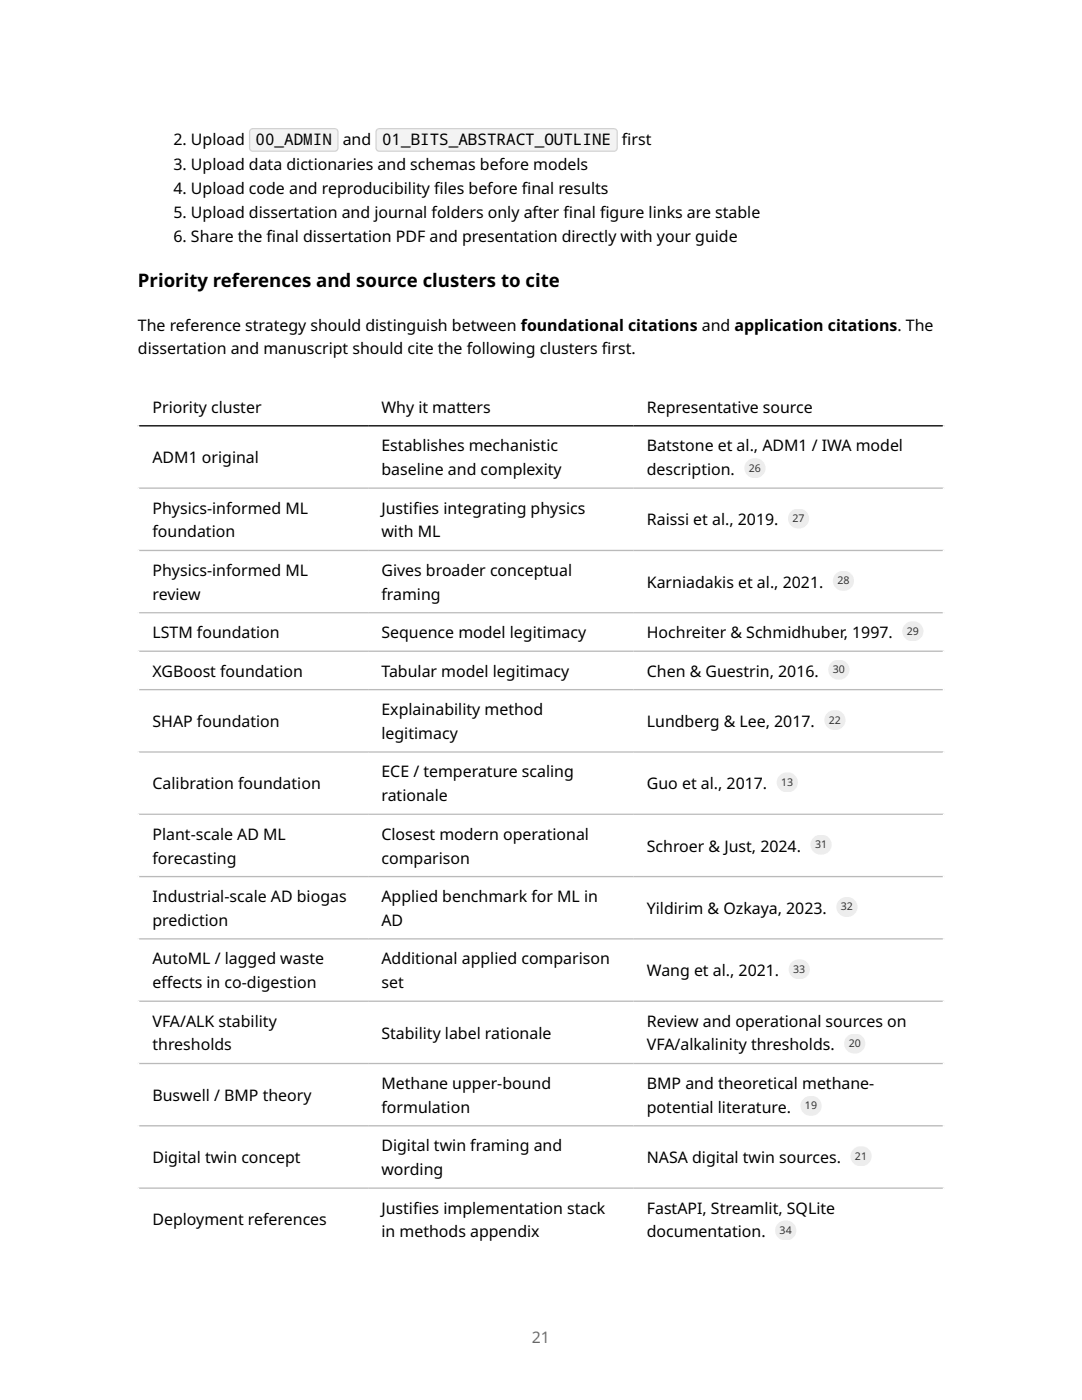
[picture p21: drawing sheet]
<svg xmlns="http://www.w3.org/2000/svg" width="216mm" height="279mm" viewBox="0 0 216 279" stroke-linecap="round" stroke-linejoin="round" font-family="sans-serif">
<defs><g id="words">
<text font-size="3.7" x="27.5" y="57.3">Priority references and source clusters to cite</text>
<g font-size="3.2">
<text x="34.6" y="29">2. Upload</text>
<text x="51" y="29">00_ADMIN</text>
<text x="68.4" y="29">and</text>
<text x="76.2" y="29">01_BITS_ABSTRACT_OUTLINE</text>
<text x="124.1" y="29">f</text>
<text x="124.1" y="29">irst</text>
<text x="34.6" y="33.9">3. Upload data dictionaries and schemas before models</text>
<text x="34.6" y="38.7">4. Upload code and reproducibility f</text>
<text x="86.6" y="38.7">iles before f</text>
<text x="104.1" y="38.7">inal results</text>
<text x="34.6" y="43.4">5. Upload dissertation and journal folders only after f</text>
<text x="112.4" y="43.4">inal f</text>
<text x="119.7" y="43.4">igure links are stable</text>
<text x="34.6" y="48.2">6. Share the f</text>
<text x="53.2" y="48.2">inal dissertation PDF and presentation directly with your guide</text>
<text x="27.5" y="66">The reference strategy should distinguish between foundational citations and application citations. The</text>
<text x="27.5" y="70.7">dissertation and manuscript should cite the following clusters f</text>
<text x="120.1" y="70.7">irst.</text>
<text x="30.4" y="82.4">Priority cluster</text>
<text x="76.1" y="82.4">Why it matters</text>
<text x="129.1" y="82.4">Representative source</text>
<text x="30.4" y="92.4">ADM1 original</text>
<text x="76.1" y="90.1">Establishes mechanistic</text>
<text x="76.1" y="94.8">baseline and complexity</text>
<text x="129.1" y="90.1">Batstone et al., ADM1 / IWA model</text>
<text x="129.1" y="94.8">description.</text>
<text x="30.4" y="102.5">Physics-informed ML</text>
<text x="30.4" y="107.2">foundation</text>
<text x="76.1" y="102.5">Justif</text>
<text x="76.1" y="107.2">with ML</text>
<text x="82.4" y="102.5">ies integrating physics</text>
<text x="129.1" y="104.9">Raissi et al., 2019.</text>
<text x="30.4" y="114.9">Physics-informed ML</text>
<text x="30.4" y="119.7">review</text>
<text x="76.1" y="114.9">Gives broader conceptual</text>
<text x="76.1" y="119.7">framing</text>
<text x="129.1" y="117.3">Karniadakis et al., 2021.</text>
<text x="30.4" y="127.4">LSTM foundation</text>
<text x="76.1" y="127.4">Sequence model legitimacy</text>
<text x="129.1" y="127.4">Hochreiter &amp; Schmidhuber, 1997.</text>
<text x="30.4" y="135">XGBoost foundation</text>
<text x="76.1" y="135">Tabular model legitimacy</text>
<text x="129.1" y="135">Chen &amp; Guestrin, 2016.</text>
<text x="76.1" y="142.7">Explainability method</text>
<text x="30.4" y="145.1">SHAP foundation</text>
<text x="76.1" y="147.5">legitimacy</text>
<text x="129.1" y="145.1">Lundberg &amp; Lee, 2017.</text>
<text x="76.1" y="155.1">ECE / temperature scaling</text>
<text x="30.4" y="157.5">Calibration foundation</text>
<text x="76.1" y="159.9">rationale</text>
<text x="129.1" y="157.5">Guo et al., 2017.</text>
<text x="30.4" y="167.6">Plant-scale AD ML</text>
<text x="76.1" y="167.6">Closest modern operational</text>
<text x="30.4" y="172.3">forecasting</text>
<text x="76.1" y="172.3">comparison</text>
<text x="129.1" y="170">Schroer &amp; Just, 2024.</text>
<text x="30.4" y="180">Industrial-scale AD biogas</text>
<text x="30.4" y="184.8">prediction</text>
<text x="76.1" y="180">Applied benchmark for ML in</text>
<text x="76.1" y="184.8">AD</text>
<text x="129.1" y="182.4">Yildirim &amp; Ozkaya, 2023.</text>
<text x="30.4" y="192.4">AutoML / lagged waste</text>
<text x="30.4" y="197.2">ef</text>
<text x="32.2" y="197.2">fects in co-digestion</text>
<text x="76.1" y="192.4">Additional applied comparison</text>
<text x="76.1" y="197.2">set</text>
<text x="129.1" y="194.8">Wang et al., 2021.</text>
<text x="30.4" y="204.9">VFA/ALK stability</text>
<text x="30.4" y="209.6">thresholds</text>
<text x="76.1" y="207.3">Stability label rationale</text>
<text x="129.1" y="204.9">Review and operational sources on</text>
<text x="129.1" y="209.6">VFA/alkalinity thresholds.</text>
<text x="30.4" y="219.7">Buswell / BMP theory</text>
<text x="76.1" y="217.3">Methane upper-bound</text>
<text x="129.1" y="217.3">BMP and theoretical methane-</text>
<text x="76.1" y="222.1">formulation</text>
<text x="129.1" y="222.1">potential literature.</text>
<text x="30.4" y="232.1">Digital twin concept</text>
<text x="76.1" y="229.8">Digital twin framing and</text>
<text x="129.1" y="232.1">NASA digital twin sources.</text>
<text x="76.1" y="234.5">wording</text>
<text x="30.4" y="244.6">Deployment references</text>
<text x="76.1" y="242.2">Justif</text>
<text x="82.4" y="242.2">ies implementation stack</text>
<text x="129.1" y="242.2">FastAPI, Streamlit, SQLite</text>
<text x="76.1" y="246.9">in methods appendix</text>
<text x="129.1" y="246.9">documentation.</text>
</g>
<text font-size="3.2" fill="#6e6e6e" x="106.1" y="267.9">21</text>
<g font-size="2.1" fill="#333">
<text x="149.4" y="94.1">26</text>
<text x="158.1" y="104.2">27</text>
<text x="167.1" y="116.6">28</text>
<text x="180.9" y="126.7">29</text>
<text x="166.2" y="134.3">30</text>
<text x="165.4" y="144.4">22</text>
<text x="155.9" y="156.8">13</text>
<text x="162.6" y="169.3">31</text>
<text x="167.8" y="181.7">32</text>
<text x="158.3" y="194.1">33</text>
<text x="169.3" y="209">20</text>
<text x="160.6" y="221.4">19</text>
<text x="170.6" y="231.4">21</text>
<text x="155.6" y="246.3">34</text>
</g>
</g></defs>
<path d="M27.5 77.3h160.9M27.6 77.2v172.5M188.3 77.2v172.5M27.5 249.6h160.9" fill="none" stroke="#fff" stroke-width=".26"/>
<path d="M27.5 85h160.9" fill="none" stroke="#000" stroke-width=".26"/>
<g fill="none" stroke="#bbb" stroke-width=".26">
<path d="M27.5 97.4h160.9M27.5 109.9h160.9M27.5 122.3h160.9M27.5 130h160.9M27.5 137.6h160.9M27.5 150.1h160.9M27.5 162.5h160.9M27.5 174.9h160.9M27.5 187.4h160.9M27.5 199.8h160.9M27.5 212.2h160.9M27.5 224.7h160.9"/>
<path d="M27.5 237.1h160.9"/>
</g>
<path d="M49.7 25.5h17.9v4.8h-17.9z" fill="#f3f3f3"/>
<path d="M50.2 25.9l16.6-.1 .2 .1 .3 .4v3.2l-.3 .5h-.2h-16.3h-.3l-.3-.5v-3.2zM49.9 25.8l.6-.3h16.3a.8 .8 0 0 1 .8 .8v3.2a.8 .8 0 0 1-.8 .8h-16.3a.8 .8 0 0 1-.8-.8v-3.2z" fill-rule="evenodd" fill="#d6d6d6"/>
<path d="M74.9 25.5h48.4v4.8h-48.4z" fill="#f3f3f3"/>
<path d="M75.4 25.9l47.1-.1 .3 .1 .2 .4v3.2l-.2 .5h-.3h-46.8h-.3l-.2-.5v-3.2zM75.1 25.8l.6-.3h46.8a.8 .8 0 0 1 .8 .8v3.2a.8 .8 0 0 1-.8 .8h-46.8a.8 .8 0 0 1-.8-.8v-3.2z" fill-rule="evenodd" fill="#d6d6d6"/>
<g fill="#ededed">
<path d="M148.5 91.4h4.3v4h-4.3z"/>
<path d="M157.2 101.5h4.3v4h-4.3z"/>
<path d="M166.2 113.9h4.2v4h-4.2z"/>
<path d="M180 124h4.3v4h-4.3z"/>
<path d="M165.3 131.7h4.2v3.9h-4.2z"/>
<path d="M164.5 141.7h4.2v4h-4.2z"/>
<path d="M155 154.2h4.2v3.9h-4.2z"/>
<path d="M161.7 166.6h4.3v4h-4.3z"/>
<path d="M166.9 179h4.2v4h-4.2z"/>
<path d="M157.4 191.5h4.2v3.9h-4.2z"/>
<path d="M168.4 206.3h4.3v3.9h-4.3z"/>
<path d="M159.7 218.7h4.3v4h-4.3z"/>
<path d="M169.7 228.8h4.2v3.9h-4.2z"/>
<path d="M154.7 243.6h4.2v4h-4.2z"/>
</g>
<use href="#words"/>
</svg>
